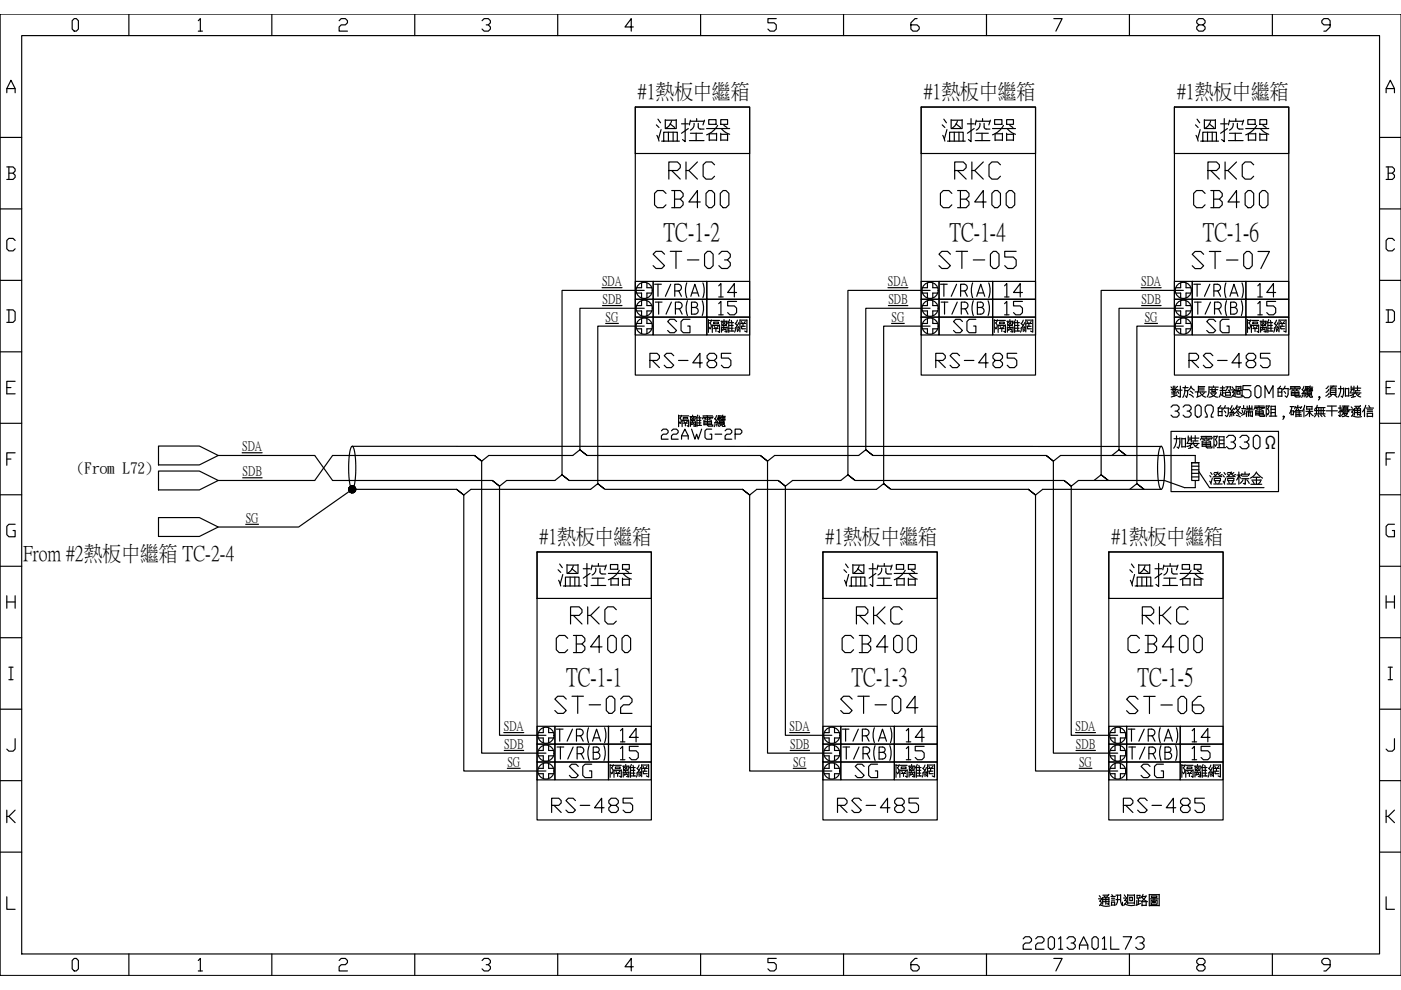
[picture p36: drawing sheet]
<svg xmlns="http://www.w3.org/2000/svg" width="297mm" height="210mm" viewBox="0 0 297 210" stroke-linecap="round" stroke-linejoin="round" font-family="sans-serif">
<defs><g id="words">
<g font-size="21.2">
<text x="130.5" y="36">溫控器</text>
<text x="191.2" y="36">溫控器</text>
<text x="244.8" y="36">溫控器</text>
<text x="109.7" y="130.5">溫控器</text>
<text x="170.4" y="130.5">溫控器</text>
<text x="231.1" y="130.5">溫控器</text>
</g>
<g font-size="7.1">
<text x="137.6" y="58.2">ST-03</text>
<text x="198.3" y="58.2">ST-05</text>
<text x="251.9" y="58.2">ST-07</text>
<text x="116.8" y="152.4">ST-02</text>
<text x="177.4" y="152.4">ST-04</text>
<text x="238.1" y="152.4">ST-06</text>
</g>
<g font-size="6.6">
<text x="116.1" y="173.6">RS-485</text>
<text x="176.7" y="173.6">RS-485</text>
<text x="237.4" y="173.6">RS-485</text>
</g>
<g font-size="6.2">
<text x="151.3" y="64.2">14</text>
<text x="212" y="64.2">14</text>
<text x="265.6" y="64.2">14</text>
<text x="140.8" y="71.6">SG</text>
<text x="151.3" y="68.1">15</text>
<text x="201.4" y="71.6">SG</text>
<text x="212" y="68.1">15</text>
<text x="255.1" y="71.6">SG</text>
<text x="265.6" y="68.1">15</text>
<text x="136.9" y="79">RS-485</text>
<text x="197.6" y="79">RS-485</text>
<text x="251.2" y="79">RS-485</text>
<text x="130.5" y="158.4">14</text>
<text x="191.2" y="158.4">14</text>
<text x="251.9" y="158.4">14</text>
<text x="119.9" y="166.2">SG</text>
<text x="130.5" y="162.3">15</text>
<text x="180.3" y="166.2">SG</text>
<text x="191.2" y="162.3">15</text>
<text x="240.9" y="166.2">SG</text>
<text x="251.9" y="162.3">15</text>
<text x="215.9" y="202.5">22013A01L73</text>
</g>
<g font-size="5.4">
<text x="140.7" y="50.9">TC-1-2</text>
<text x="201.3" y="50.9">TC-1-4</text>
<text x="255" y="50.9">TC-1-6</text>
<text x="120" y="145.2">TC-1-1</text>
<text x="180.5" y="145.2">TC-1-3</text>
<text x="241.1" y="145.2">TC-1-5</text>
</g>
<text font-size="5.3" x="139.3" y="94.2">22AWG-2P</text>
<g font-size="4.5">
<text x="135.3" y="20.8">#1熱板中繼箱</text>
<text x="195.9" y="20.8">#1熱板中繼箱</text>
<text x="249.6" y="20.8">#1熱板中繼箱</text>
<text x="4.9" y="118.7">From #2熱板中繼箱 TC-2-4</text>
<text x="114.4" y="115.1">#1熱板中繼箱</text>
<text x="175" y="115.1">#1熱板中繼箱</text>
<text x="235.6" y="115.1">#1熱板中繼箱</text>
</g>
<text font-size="4.4" x="268.1" y="95.1">Ω</text>
<text font-size="3.2" x="16.3" y="100.4">(From L72)</text>
<g font-size="2.8">
<text x="127.6" y="60.4">SDA</text>
<text x="127.7" y="64.2">SDB</text>
<text x="188.3" y="60.4">SDA</text>
<text x="188.4" y="64.2">SDB</text>
<text x="241.9" y="60.4">SDA</text>
<text x="242" y="64.2">SDB</text>
<text x="128.4" y="68">SG</text>
<text x="189" y="68">SG</text>
<text x="242.7" y="68">SG</text>
<text x="51.3" y="95.4">SDA</text>
<text x="51.4" y="100.7">SDB</text>
<text x="52.1" y="110.6">SG</text>
<text x="106.8" y="154.8">SDA</text>
<text x="167.4" y="154.8">SDA</text>
<text x="228" y="154.8">SDA</text>
<text x="106.9" y="158.6">SDB</text>
<text x="167.5" y="158.6">SDB</text>
<text x="228.1" y="158.6">SDB</text>
<text x="107.6" y="162.3">SG</text>
<text x="168.2" y="162.3">SG</text>
<text x="228.8" y="162.3">SG</text>
</g>
</g></defs>
<g fill="none" stroke="#000" stroke-width=".25">
<path d="M1.4 19.7v-.9l.9-1.8 .9 1.8v.9M1.4 18.8h1.8M4.6 7.5h287.9v194.8h-287.9zM15.7 3.9h.5l.4 .5v1.8l-.4 .4h-.5l-.4-.4v-1.8zM27.3 3v4.5M42 4.4l.5-.5v2.7M42 6.6h.9M57.6 3v4.5M71.9 4.4l.4-.5h.9l.5 .5v.4l-.5 .5h-.9l-.4 .4v.9h1.8M87.9 3v4.5M102.2 4.4l.4-.5h.9l.5 .5v.4l-.5 .5h-.4M103.5 5.3l.5 .4v.5l-.5 .4h-.9l-.4-.4"/>
<path d="M118.2 3v4.5M134.3 5.7h-1.8l1.3-1.8v2.7M148.5 3v4.5M164.6 3.9h-1.8v.9h1.3l.5 .5v.9l-.5 .4h-.8l-.5-.4M178.8 3v4.5M194.4 3.9h-.4l-.9 .9v1.4l.5 .4h.8l.5-.4v-.5l-.5-.4h-1.3M209.2 3v4.5M223.4 3.9h1.8l-1.3 2.7M239.5 3v4.5M254.2 5.3l-.5-.5v-.4l.5-.5h.9l.4 .5v.4l-.4 .5h-.9l-.5 .4v.5l.5 .4h.9l.4-.4v-.5l-.4-.4M269.8 3v4.5M282 5.3h-1.3l-.5-.5v-.4l.5-.5h.9l.4 .5v1.3l-.9 .9h-.4"/>
<path d="M293.9 19.7v-.9l.9-1.8 .9 1.8v.9M293.9 18.8h1.8M.1 29.1h4.5M1.4 35.4h1.4l.4 .4v.5l-.4 .4M1.9 36.7h.9l.4 .5v.4l-.4 .4h-1.4M1.9 35.4v2.6M292.5 29.1h4.5M293.9 35.4h1.3l.5 .4v.5l-.5 .4M294.3 36.7h.9l.5 .5v.4l-.5 .4h-1.3M294.3 35.4v2.6M.1 44.3h4.5M.1 59.4h4.5"/>
<path d="M3.2 51l-.4-.5h-.9l-.5 .5v1.8l.5 .4h.9l.4-.4M292.5 44.3h4.5M292.5 59.4h4.5M295.7 51l-.5-.5h-.9l-.4 .5v1.8l.4 .4h.9l.5-.4M.1 74.6h4.5M1.4 65.7h1.4l.4 .4v1.8l-.4 .5h-1.4M1.9 65.7v2.7M292.5 74.6h4.5M293.9 65.7h1.3l.5 .4v1.8l-.5 .5h-1.3M294.3 65.7v2.7M.1 89.8h4.5M1.4 82.2h.9"/>
<path d="M1.4 97.3h.9M3.2 80.8h-1.8v2.7h1.8M3.2 96h-1.8v2.7M292.5 89.8h4.5M293.9 82.2h.9M293.9 97.3h.9M295.7 80.8h-1.8v2.7h1.8M295.7 96h-1.8v2.7M.1 104.9h4.5M3.2 111.2h-1.3l-.5 .4v1.8l.5 .4h1.3v-1.3h-.4M292.5 104.9h4.5M295.7 111.2h-1.4l-.4 .4v1.8l.4 .4h1.4v-1.3h-.5"/>
<path d="M.1 120.1h4.5M.1 135.2h4.5M1.4 126.3v2.7M1.4 127.6h1.8M3.2 126.3v2.7M292.5 120.1h4.5M292.5 135.2h4.5M293.9 127.6h1.8M293.9 126.3v2.7M295.7 126.3v2.7M.1 150.4h4.5M1.9 141.5h.9"/>
<path d="M1.9 144.1h.9M2.3 141.5v2.6M3.2 156.6v2.2l-.4 .5h-.9l-.5-.5M292.5 150.4h4.5M294.3 141.5h.9M294.3 144.1h.9M294.8 141.5v2.6M295.7 156.6v2.2l-.5 .5h-.9l-.4-.5M.1 165.5h4.5M1.4 171.8v2.6M1.9 173.1l1.3 1.3M3.2 171.8l-1.3 1.3h-.5"/>
<path d="M292.5 165.5h4.5M293.9 171.8v2.6M294.3 173.1l1.4 1.3M295.7 171.8l-1.4 1.3h-.4M.1 180.7h4.5M1.4 190.1v2.7h1.8M292.5 180.7h4.5M293.9 190.1v2.7h1.8M15.7 203.2h.5l.4 .5v1.7l-.4 .5h-.5l-.4-.5v-1.7zM27.3 202.3v4.5M42 203.7l.5-.5v2.7M42 205.9h.9"/>
<path d="M57.6 202.3v4.5M71.9 203.7l.4-.5h.9l.5 .5v.4l-.5 .4h-.9l-.4 .5v.9h1.8M87.9 202.3v4.5M102.2 203.7l.4-.5h.9l.5 .5v.4l-.5 .4h-.4M103.5 204.5l.5 .5v.4l-.5 .5h-.9l-.4-.5M118.2 202.3v4.5M134.3 205h-1.8l1.3-1.8v2.7M148.5 202.3v4.5M164.6 203.2h-1.8v.9h1.3l.5 .4v.9l-.5 .5h-.8l-.5-.5M178.8 202.3v4.5M194.4 203.2h-.4l-.9 .9v1.3l.5 .5h.8l.5-.5v-.4l-.5-.5h-1.3M209.2 202.3v4.5"/>
<path d="M223.4 203.2h1.8l-1.3 2.7M239.5 202.3v4.5M254.2 204.5l-.5-.4v-.4l.5-.5h.9l.4 .5v.4l-.4 .4h-.9l-.5 .5v.4l.5 .5h.9l.4-.5v-.4l-.4-.5M269.8 202.3v4.5M282 204.5h-1.3l-.5-.4v-.4l.5-.5h.9l.4 .5v1.3l-.9 .9h-.4"/>
</g>
<g fill="none" stroke="#000" stroke-width=".25">
<path d="M232.9 190.6h.7M233.1 189.9l.2 .3M233.3 191.8l1.2 .4 .8-.1M233.6 190.5l-.4 .6a.36 .36 0 0 1 .3 .2 .36 .36 0 0 1-.1 .4l-.3 .3M233.8 190.3v1.4M233.8 191.2h1.3M233.8 190.4h1.3M233.8 190.7h1.3M233.8 189.8h1.2M234.4 190.4v1.3M235.1 189.6l-.7 .7-.3-.3M235.1 190.3v1.5l-.4-.2"/>
<path d="M235.6 190.1h.8M235.7 191.2v.8M235.7 191.3h.6M235.7 191.9h.6M235.7 190.8h.6M235.7 190.5h.6M235.7 189.7l.3 .4M236.3 191.2v.8M236.6 189.8h1M236.6 190.7h.8M236.9 189.8v1.4l-.4 .7M237.6 190.9l.1 .6 .3 .5v-.7"/>
<path d="M237.6 189.7v1.2M238.2 190.4h.7M238.4 189.7l.2 .4M238.5 190.9h.3v.3l-.5 .8M238.5 191.7l1.3 .3 .8-.1M238.9 190.3l-.5 .7M239.1 189.7v1.9M239.1 191.5h1.4M239.1 189.8h1.4M239.5 190.2h.6v.8h-.6zM240.5 189.7v2M241 190.9v1"/>
<path d="M241.1 189.8v.7M241.1 189.9h.6M241.4 191h.4M241.4 190.5v1.3M241.7 189.8v.6h-.6M241.8 191.6l-.9 .4M242.1 190.2l.5 .6 .7 .4M242.1 191.2h.9M242.1 191.1v.9h.9M242.1 192v.1M242.2 190.1h.8M242.3 189.6l-.4 .8"/>
<path d="M243 189.9l-.4 .7-.6 .5M243 191.1v.9M243.7 189.6v2.5M243.7 189.7h2.1M243.7 192h2.1M243.8 190.6h1.8M244.1 190.8h1.2v.9h-1.2zM244.1 190h1.2v.3h-1.2zM244.4 191.1v.3h.5v-.3h-.4M244.7 190.3v.5M245.8 189.6v2.5"/>
</g>
<!-- layer: 0 -->
<g fill="none" stroke="#000" stroke-width=".25">
<path d="M134.7 22.7h24.2v56.8h-24.2zM195.3 22.7h24.3v56.8h-24.3zM249 22.7h24.2v56.8h-24.2zM134.7 59.7h3.8v3.8h-3.8zM136 60v1h-1M137.2 60v1h1M138.5 59.7h11.4v3.8h-11.4zM141.2 41l-.6-.6h-1.2l-.6 .6v2.4l.6 .6h1.2l.6-.6M143 42.2h1.2l.6 .6v.6l-.6 .6h-1.8M143 40.4v3.6M145.6 60l-.3 1.5 .3 1.6M148.5 42.8h-2.5l1.9-2.4v3.6"/>
<path d="M149 60l.3 1.5-.3 1.6M150.3 40.4h.6l.6 .6v2.4l-.6 .6h-.6l-.6-.6v-2.4zM152.7 41l.6-.6h.6l.6 .6v2.4l-.6 .6h-.6l-.6-.6zM195.3 59.7h3.8v3.8h-3.8zM196.6 60v1h-1M197.8 60v1h1M199.1 59.7h11.4v3.8h-11.4zM201.8 41l-.6-.6h-1.2l-.6 .6v2.4l.6 .6h1.2l.6-.6M203.6 42.2h1.2l.6 .6v.6l-.6 .6h-1.8M203.6 40.4v3.6M206.2 60l-.3 1.5 .3 1.6M209.1 42.8h-2.4l1.8-2.4v3.6"/>
<path d="M209.6 60l.3 1.5-.3 1.6M210.3 41l.6-.6h.6l.6 .6v2.4l-.6 .6h-.6l-.6-.6zM213.3 41l.6-.6h.6l.6 .6v2.4l-.6 .6h-.6l-.6-.6zM249 59.7h3.8v3.8h-3.8zM250.3 60v1h-1M251.5 60v1h1M252.8 59.7h11.4v3.8h-11.4zM255.5 41l-.6-.6h-1.2l-.6 .6v2.4l.6 .6h1.2l.6-.6M257.3 42.2h1.2l.6 .6v.6l-.6 .6h-1.8M257.3 40.4v3.6M259.9 60l-.3 1.5 .3 1.6M262.8 42.8h-2.4l1.8-2.4v3.6"/>
<path d="M263.3 60l.3 1.5-.3 1.6M264 41l.6-.6h.6l.6 .6v2.4l-.6 .6h-.6l-.6-.6zM267.6 40.4h.6l.6 .6v2.4l-.6 .6h-.6l-.6-.6v-2.4zM127.6 61h4.3M127.7 64.8h4.2M128.4 68.6h2.7M134.7 63.5h3.8v3.7h-3.8zM134.7 67.2h3.8v3.8h-3.8zM135 62.1h1v1.1M135 65.9h1v1.1M135 69.7h1v1.1M136 63.8v1h-1"/>
<path d="M136 67.5v1.1h-1M136.6 69.1h-9.9v33.4l1.6 1.3-1.6-1.3-1.5 1.3h-25.4l-1.5 1.2-1.5-1.2 1.5 1.2v58.5h17.5M136.6 65.4h-13.6v30l1.5 1.2-1.5-1.2-1.6 1.2h-17.8l-1.5 1.2-1.5-1.2 1.5 1.2v61.9h13.7M136.6 61.6h-17.4v39.1l1.5 1.2-1.5-1.2-1.5 1.2h-10.3l-1.5 1.2-1.5-1.2 1.5 1.2v52.8h9.9M137.2 63.8v1h1M137.2 67.5v1.1h1M138.2 62.1h-1v1.1M138.2 65.9h-1v1.1M138.2 69.7h-1v1.1M138.5 67.2h11.4v3.8h-11.4zM138.5 63.5h11.4v3.7h-11.4zM138.9 64.1h1.5"/>
<path d="M139.5 60.3v2.5M139.6 64.1v2.5M142.2 60.3l-1.1 2.5M142.3 64.1l-1.1 2.5M143.1 61.7h.7a.71 .71 0 0 0 .7-.7 .71 .71 0 0 0-.7-.7h-.7v2.5M143.9 65.5a.71 .71 0 0 0 .7-.7 .71 .71 0 0 0-.7-.7h-.7v2.5M143.9 61.7l.6 1.1M145.8 63.8l-.3 1.5 .3 1.6M146.5 62.8l.8-2.5 .9 2.5M146.7 62.1h1.2M147.3 65.2a.57 .57 0 0 0 .6-.6 .57 .57 0 0 0-.6-.5h-.7v2.5M148.9 63.8l.3 1.5-.3 1.6"/>
<path d="M149.9 67.2h9v3.8h-9zM150.2 67.8v2.7M151 69.8v.7M151.8 69.7v.6M152.6 68.9v1.6l-.4-.3M153 69.3v1.1M154.2 69.5v.9l-.5-.1M154.5 70.1v.4M155.9 69.8l-.1 .6M156.3 69.8v.5M156.9 68.7v1.7M158.4 67.8v2.6l-.5-.2"/>
<path d="M188.3 61h4.2M188.4 64.8h4.1M189 68.6h2.7M195.3 63.5h3.8v3.7h-3.8zM195.3 67.2h3.8v3.8h-3.8zM195.6 62.1h1v1.1M195.6 65.9h1v1.1M195.6 69.7h1v1.1M196.6 63.8v1h-1M196.6 67.5v1.1h-1M197.2 69.1h-9.8v33.4l1.5 1.3-1.5-1.3-1.6 1.3h-25.3l-1.6 1.2-1.5-1.2 1.5 1.2v58.5h17.5M197.2 65.4h-13.6v30l1.5 1.2-1.5-1.2-1.6 1.2h-17.8l-1.5 1.2-1.5-1.2 1.5 1.2v61.9h13.7"/>
<path d="M197.2 61.6h-17.4v39.1l1.5 1.2-1.5-1.2-1.5 1.2h-10.3l-1.5 1.2-1.5-1.2 1.5 1.2v52.8h9.9M197.8 63.8v1h1M197.8 67.5v1.1h1M198.8 62.1h-1v1.1M198.8 65.9h-1v1.1M198.8 69.7h-1v1.1M199.1 67.2h11.4v3.8h-11.4zM199.1 63.5h11.4v3.7h-11.4zM199.6 64.1h1.4M200.1 60.3v2.5M200.3 64.1v2.5M202.8 60.3l-1.1 2.5"/>
<path d="M203 64.1l-1.2 2.5M203.7 61.7h.7a.71 .71 0 0 0 .7-.7 .71 .71 0 0 0-.7-.7h-.7v2.5M204.5 65.5a.71 .71 0 0 0 .7-.7 .71 .71 0 0 0-.7-.7h-.7v2.5M204.5 61.7l.6 1.1M206.4 63.8l-.3 1.5 .3 1.6M207.1 62.8l.8-2.5 .9 2.5M207.3 62.1h1.2M207.9 65.2a.57 .57 0 0 0 .6-.6 .57 .57 0 0 0-.6-.5h-.7v2.5M209.5 63.8l.3 1.5-.3 1.6M210.5 67.2h9.1v3.8h-9.1zM210.8 67.8v2.7M211.6 69.8v.7"/>
<path d="M212.4 69.7v.6M213.2 68.9v1.6l-.4-.3M213.6 69.3v1.1M214.8 69.5v.9l-.5-.1M215.1 70.1v.4M216.5 69.8l-.1 .6M216.9 69.8l.1 .5M217.5 68.7v1.7M219 67.8v2.6l-.5-.2M241.9 61h4.3M242 64.8h4.2M242.7 68.6h2.7"/>
<path d="M249 63.5h3.8v3.7h-3.8zM249 67.2h3.8v3.8h-3.8zM249.3 62.1h1v1.1M249.3 65.9h1v1.1M249.3 69.7h1v1.1M250.3 63.8v1h-1M250.3 67.5v1.1h-1M250.9 69.1h-9.9v33.4l1.6 1.3-1.6-1.3-1.5 1.3M250.9 65.4h-13.6v30l1.5 1.2-1.5-1.2-1.6 1.2M250.9 61.6h-17.4v39.1l1.5 1.2-1.5-1.2-1.5 1.2M251.5 63.8v1h1M251.5 67.5v1.1h1"/>
<path d="M252.5 62.1h-1v1.1M252.5 65.9h-1v1.1M252.5 69.7h-1v1.1M252.8 67.2h11.4v3.8h-11.4zM252.8 63.5h11.4v3.7h-11.4zM253.2 64.1h1.5M253.8 60.3v2.5M254 64.1v2.5M256.5 60.3l-1.1 2.5M256.7 64.1l-1.2 2.5M257.4 61.7h.7a.71 .71 0 0 0 .7-.7 .71 .71 0 0 0-.7-.7h-.7v2.5M258.2 64a.71 .71 0 0 1 .7 .8 .71 .71 0 0 1-.7 .7"/>
<path d="M258.2 64.1h-.7v2.5M258.2 61.7l.6 1.1M260.1 63.8l-.3 1.5 .3 1.6M260.8 62.8l.8-2.5 .9 2.5M261 62.1h1.2M261.6 65.2a.57 .57 0 0 0 .6-.6 .57 .57 0 0 0-.6-.5h-.7v2.5M263.2 63.8l.3 1.5-.3 1.6M264.2 67.2h9v3.8h-9zM264.5 67.8v2.7M265.3 69.8v.7M266.1 69.7v.6M266.9 68.9v1.6l-.4-.3"/>
<path d="M267.3 69.3v1.1M268.5 69.5v.9l-.5-.1M268.8 70.1v.4M270.2 69.8l-.1 .6M270.6 69.8v.5M271.2 68.7v1.7M272.7 67.8v2.6l-.5-.2M33.6 94.6h8.7l4 2-4 2h-8.7zM33.6 99.9h8.7l4 2-4 2h-8.7zM46.3 96.6h20.4l3.8 5.3h33.9M51.3 96h4.3M74.5 94.7a.33 .33 0 0 1 .4 0 .33 .33 0 0 1 .1 .4l.4 2.2v3a6 6 0 0 1-.7 3.5 2.79 2.79 0 0 1-.7-2.3v-3.6a7.6 7.6 0 0 1 .5-3.2z"/>
<path d="M74.7 94.6l171.6 .1M100.6 96.6h-30.1l-3.8 5.3h-20.4M124.5 96.6h36.7M143.9 88v2.5M144.5 88.1l-.4 .5M146.9 88v.3M147.9 88l-.4 .7M153.2 88l-.3 .5M185.1 96.6h36.7M246 94.7a.33 .33 0 0 1 .4 0 .33 .33 0 0 1 .1 .4l.4 2.2v3a6 6 0 0 1-.7 3.5 2.84 2.84 0 0 1-.7-2.3v-3.6a7.6 7.6 0 0 1 .5-3.2zM248.3 91.5h22.8v12.7h-22.8zM248.3 86.3l.4-.4h.9l.4 .4v.4l-.4 .5h-.5"/>
<path d="M248.3 82l.2 .3M248.4 83.1h1.2M248.4 83.5h1.1M248.6 82.6l.3 .5M248.8 81.9v.7M248.9 93h1.3M248.9 83.1v1M249.1 81.9v.7h-.8M249.1 82.6h.6M249.3 82.6l-.3 .4M249.4 92.4l-.1 1.6-.4 1M249.6 87.2l.4 .4v.4l-.4 .4h-.9l-.4-.4"/>
<path d="M249.6 83.8l-1.3 .4M249.7 81.9l-.5 .4M249.7 82.9l.2 .5M249.8 82.7h.8M250.2 92.8l-.2 1.9-.1 .3-.3-.2M250.3 81.9v2.3l-.5-.1M250.6 92.9v1.9M250.6 93h.7M250.6 94.7h.7M250.8 82.2h1.1M250.8 86.3l.5-.4h.8l.4 .4v.4l-.4 .5h-.4M251.2 82.8l-.1 .8-.3 .7"/>
<path d="M251.2 82.8h.5M251.2 82.2v.6M251.3 81.8v.4M251.3 92.9v1.9M251.6 94h2.6M251.8 83.4l-.2 .9-.2-.4M251.8 82.8v.6M251.9 93.2h.7M251.9 92.9h.7M251.9 92.4v.5M252 93.2l-.2 .6M252.1 87.2l.4 .4v.4l-.4 .4h-.8l-.5-.4"/>
<path d="M252.2 83.6l.8 .6M252.3 82.9l.6 .5M252.4 94.4v.6M252.5 82l.7 .7M252.5 81.9l-.2 .5-.4 .4M252.6 92.4v1.3M252.7 98.1h1.5v3.8h-1.5zM252.7 98.8h1.5M252.7 99.6h1.5M252.8 92.9h1.4M252.8 94l-.5 .5-.7 .2M252.9 93.5h1.1"/>
<path d="M252.9 94.9l-.9 .2M253 93.7v.3M253.1 94.1a1.3 1.3 0 0 0 1.1 .9M253.4 83.1h2.3M253.4 92.4v1.1M253.4 98.1v-1.5h-28.5l-1.6 1.2-1.5-1.2 1.5 1.2v61.9h13.7M253.8 85.9h.5l.4 .4v1.7l-.4 .4h-.5l-.4-.4v-1.7zM253.9 83.1v1M253.9 94.3l-.5 .3M254.1 82.3h1.2M254.1 82h1.3M254.1 81.9v.8"/>
<path d="M254.2 98.1h-1.5h1.5M254.2 100l2.3 3.4h11.5M254.5 83.2a1.68 1.68 0 0 0 1.1 1M254.6 83.9l-.9 .3M254.7 92.5h2.2M254.7 92.9h2.3M254.8 92.8l-.3 .4M254.9 93.9h1.8M254.9 94.6h1.8M254.9 94.3h1.8M254.9 93.8v.9M254.9 93.1l.5 .1"/>
<path d="M255.3 82.7h-1.2v.4M255.4 83.3l-.5 .4M255.4 93.4l-.6 .2M255.5 88.4h.5v-.4l-.5-.8v-.9l.5-.4h.8l.4 .4v.9l-.4 .8v.4h.4M255.7 92.5v2.2M256 93.4l.7 .2M256.3 82v1.4l-.4 .8M256.4 82.1h1.9M256.5 82.6h1.7M256.5 93.1l-.5 .1M256.6 83.3h1.2M256.7 93.8v.9"/>
<path d="M256.8 83.5l.6 .5 .7 .2M257 94.6v.4h-1l-.3-.3M257 82.3v.7M257 83h.7M257 92.8l-.2 .3M257.3 81.8v.3M257.4 92.5v2.5M257.4 92.5h.6M257.5 94.3l.2 .3M257.7 82.3v.7M257.9 83.3a1.78 1.78 0 0 1-1.6 .9M258.1 92.4l-.4 .8 .3 .7-.3 .7"/>
<path d="M258.1 94.9h1.8M258.3 86.5v1.7M258.3 88.1h.8M258.5 92.5v2.4M258.5 92.6h1M258.5 94.1h1M258.5 93.3h1M258.7 82.8h1M258.7 82.2h1M258.8 83.6a2.48 2.48 0 0 0 2.1 .6M258.8 86l-.5 .5h.8M258.8 83.1l-.1 .6-.2 .5"/>
<path d="M259.1 86.5v.8h-.8M259.1 87.3v.9M259.2 81.9v2M259.2 83.3h.4M259.5 92.5v2.4M259.6 87.1l.3 .4M259.6 86.5h.8M259.8 86l-.5 .8M259.8 83.8h1.1M259.8 83.2h1.1M259.8 83.1v.7M259.9 82h1"/>
<path d="M260 92.8l.5-.5h1l.4 .5v.4l-.4 .5h-.5M260.3 82l-.2 .5-.3 .4M260.4 86.5v.3a1.56 1.56 0 0 1-.3 1.5l-.3-.2M260.7 86.6l.5 .5M260.9 87.8l-.2 .5M260.9 83.1v.7M260.9 82l-.2 .9-.3-.2M261.1 82.7h.6M261.1 87.7l.1 .5M261.2 86l-.4 .7M261.2 82l.3 .4M261.3 83.1l.3 .1v.3l-.5 .7"/>
<path d="M261.4 87.7l.2 .4M261.4 83.9l1.2 .3 .8-.1M261.4 87.2l.2 .4M261.5 93.7l.4 .5v.5l-.4 .4h-1l-.5-.4M261.5 86.5l-.7 1M261.5 87.4l-.8 .1M261.8 82.6l-.5 .6M261.9 82.8h1.5M261.9 82.7v1.2M262.1 82h1M262.1 81.9v.9M262.1 86.5a1.99 1.99 0 0 0 1.1 1.2"/>
<path d="M262.1 86.3h.8M262.1 88.1l.9 .3M262.2 83v.6h.7v-.6h-.6M262.3 85.9l-.2 .5-.5 .4M262.3 87.5l.4 .4M262.9 92.8l.5-.5h.9l.5 .5v.4l-.5 .5h-.5M263 86.2l-.7 1-.7 .5M263.1 81.9v.9M263.1 82.3h-.6v.5M263.3 86.6h.8M263.4 82.7v1.2l-.3-.2M263.4 86.9l.1 .6"/>
<path d="M263.7 86v.6M264 87.7l-.7 .4M264 86.9l-.3 .9M264.2 86.9h1.5M264.3 87.3h.8v1M264.3 87.3v1M264.3 93.7l.5 .5v.5l-.5 .4h-.9l-.5-.4M264.4 86.6h1M264.4 86.1v.6M264.9 86.9l-.2 .4v1M264.9 86v.6M265.1 87.3h.4"/>
<path d="M265.2 81.8h-1.7v.8h1.3l.4 .4v.9l-.4 .4h-.9l-.4-.4M265.4 86v.6M265.5 87.2v1.1l-.2-.1M265.7 92.8l.5-.5h.5l.4 .5v1.9l-.4 .4h-.5l-.5-.4zM266 86.1h2M266.1 82.2l.4-.4h.4l.5 .4v1.7l-.5 .4h-.4l-.4-.4zM266.1 86.4h2M266.1 86.3l-.2 .4M266.2 87.3h1.6M266.2 88h1.6M266.2 87.6h1.6M266.2 87.3v.7"/>
<path d="M266.2 86.6l.5 .1M266.7 86.9l-.5 .2M267 86.1v2M267.2 86.9l.6 .2M267.7 86.6l-.5 .1M267.8 87.3v.7M268.1 88v.3h-.9l-.2-.3M268.2 86.3l-.3 .3M268.2 84.3v-2.5l.9 1.7 .8-1.7v2.5M268.5 86v2.3M268.5 86.1h.6M268.6 87.6l.2 .3"/>
<path d="M269.1 86l-.4 .7 .3 .6-.3 .7M269.1 88.2h1.6M269.5 86.1v2.1M269.5 86.1h.9M269.5 87.5h.9M269.5 86.8h.9M270.4 86.1v2.1M271 82.3v1.8M271 84h.8M271.5 81.9l-.5 .5h.8M271.8 82.3v.8h-.8M271.8 83.1v1"/>
<path d="M272.2 83l.4 .4M272.3 88.3l-.3 .6M272.3 82.4h.8M272.5 81.9l-.6 .8M273.1 82.3v.4a1.56 1.56 0 0 1-.3 1.5l-.3-.3M273.5 86.2h.9M273.6 82h2M273.6 82.3h2.1M273.7 82.2l-.2 .4M273.7 87v1M273.7 87.1h.5M273.7 87.9h.5"/>
<path d="M273.8 83.2h1.6M273.8 83.8h1.6M273.8 83.5h1.6M273.8 83.1v.8M273.8 82.5l.4 .1M273.9 86.2l-.5 1.4M274.2 87.1v.9M274.3 82.8l-.6 .1M274.5 82v1.9M274.6 86.4h1.3M274.6 86.2l-.1 .5M274.8 87.1v1.3"/>
<path d="M274.8 87.4h1M274.8 87.9h1.1M274.8 88.2h1.2M274.8 87.1h1.1M274.8 82.8l.6 .1M275.2 85.9a2.09 2.09 0 0 1-.8 1.5M275.2 86.6l.2 .3M275.3 82.5l-.5 .1M275.4 83.1v.8M275.4 87.1v1.1M275.7 83.8v.4h-.9l-.3-.3M275.7 82.2l-.2 .3"/>
<path d="M276 86.2l-.3 .4M276 82.6l.5 .4M276.1 83.7l-.1 .6M276.5 83.7v.5M276.5 81.9l-.4 .7M276.5 86.7v1.7M276.6 85.9l-.5 1.3M276.6 83.1l.3 .5M276.7 83.6l.2 .4M276.7 82.5l-.6 1M276.8 83.4l-.8 .1M276.8 82.3h.6v.3h-.6"/>
<path d="M276.8 81.9v1h.6M276.8 82h.7M276.9 87.2h1.4M277 86.7h1.2M277 86.2h1.2M277 86.1v.7M277.1 83.1h1v.6h-1zM277.1 83.5h1M277.1 83.4h1M277.2 82v.3M277.2 82.6v.3M277.4 83.7l-.5 .5"/>
<path d="M277.6 82.6h.7v.3h-.7zM277.6 87.2l-.8 1M277.6 87.3l.8 .9M277.6 83.7l.1 .4 .1 .1h.5l-.1-.3M277.6 86.7v1.6M277.6 82.1h.7M277.7 82.3h.6M277.8 81.8l-.3 .5M277.8 82.6v.3M278 82.6v.3M278.2 86.1v.7M278.7 87.7h2.2"/>
<path d="M278.7 87.1h2.2M279 88l-.3 .4M279.1 86.4h1.8M279.1 86.4v1.3M279.3 85.9l-.2 .5-.4 .4M279.4 88l.2 .4M279.6 86.4v1.3M279.8 84.2l-.3 .6M280 88l.3 .3M280.1 86.4v1.3M280.6 86.4v1.3M280.6 88l.3 .3"/>
<path d="M281.2 87.1h2.3M281.4 86.1h1.9M281.6 81.9l-.5 .5M281.7 82.6l-.6 .6M281.8 83.4l-.7 .6M282 81.9h1.4M282.1 83.2h1.1M282.1 83.6h1.1M282.1 82.2v1.5M282.1 82.3h1.1M282.1 82.7h1.1M282.3 83.7l-.7 .5"/>
<path d="M282.4 86.1v2.1M282.7 81.9l-.5 .4M282.9 83.7l.5 .5M283.2 82.2v1.5M283.8 82.4h1.1M283.8 86.5h.7M284.1 86v2.3l-.3-.2M284.2 82.7l-.1 .8-.4 .7M284.2 81.9v.8M284.4 87l-.6 .4M284.5 86.9h1.6M284.5 86.8l-.1 .5"/>
<path d="M284.6 86.1h1.4M284.7 87.1l-.1 .3M284.8 86.9v-.6h.9v.6M284.8 86.7h.9M284.8 86.5h.9M284.8 87.7h.9M284.9 87.4l-.5 .7M284.9 82.2l-.2 1.7-.1 .3-.3-.2M284.9 87.1l.2 .3h.6l-.1-.2M284.9 87.7a1.11 1.11 0 0 0 1 .6M285.1 86.1l-.1 .2M285.2 87.1l.2 .1"/>
<path d="M285.3 82.3v1.7M285.3 82.4h.6M285.3 83.9h.6M285.7 87.6a1.17 1.17 0 0 1-1.1 .7M285.7 87.1l.3 .2M285.9 82.3v1.7M286.1 86.8l-.2 .4M286.2 83.3h2.4M286.3 86.9h.7M286.4 82.6h.7M286.4 82.3h.7M286.5 81.9v.4"/>
<path d="M286.5 86.3l.2 .3M286.5 82.6l-.2 .5M286.7 88.1l.8 .3 1.2-.1M286.8 88l-.3 .3M286.9 83.6v.6M287 86.8l-.4 .6a.35 .35 0 0 1 .3 .2 .35 .35 0 0 1-.1 .4M287.1 81.9v1.1M287.2 86.6v1.4M287.2 87.5h1.3M287.2 86.7h1.3M287.2 87.1h1.3M287.2 82.3h1.3"/>
<path d="M287.2 86.1h1.1M287.3 83.3l-.5 .4-.6 .2M287.3 82.8h1M287.4 84.1l-.9 .2M287.4 83v.3M287.5 83.4a1.17 1.17 0 0 0 1 .8M287.8 81.8v1M287.8 86.7v1.3M288.3 83.5l-.5 .3M288.4 86l-.6 .6-.4-.3M288.5 86.6v1.5l-.5-.2M289.3 86.6v1.7"/>
<path d="M289.6 85.9l-.7 1.4M289.6 86.5h1.6M289.9 86.9h1.1M289.9 87.2h1.1M289.9 88.3h1.1M289.9 87.6h1.1M289.9 87.6v.8M290.2 86l.3 .5M291 87.6v.8M33.6 109.7h8.7l4 2-4 2h-8.7zM51.4 101.3h4.2M52.1 111.2h2.7"/>
<path d="M96.8 103.8h-22.1l-11.4 7.9h-17M113.9 117h24.2v56.9h-24.2zM120.7 101.9h44.3M128.3 103.8h29.1M174.5 117h24.2v56.9h-24.2zM181.3 101.9h44.3M188.9 103.8h29.1M235.1 117h24.2v56.9h-24.2zM246.2 103.8h-25.1l-1.5 1.2-1.6-1.2 1.6 1.2v58.5h17.4M252.7 100.4h1.5M252.7 101.1h1.5M253.4 101.9v1.5h-2.3l-4.2-1.5h-18.3l-1.5 1.2-1.5-1.2 1.5 1.2v52.8h9.9"/>
<path d="M256.5 102l.3 .7M256.5 100.8l.2 .3M256.7 100.2l.3 .4M257 101.4l-.3 1M257.3 100.4l.4 .4M257.3 102.6h1.8M257.5 101.4h1.3v.5h-1.3zM257.5 100.2h.7M257.5 101.1h1.2M257.6 102.1l.2 .4M258.2 100.3l.3 .5 .5 .3M258.2 100.1a1.69 1.69 0 0 1-1 1"/>
<path d="M258.6 102l-.2 .5M258.8 100.2l-.4 .3M259.1 100.6l-.3 .2M259.3 102l.3 .7M259.3 100.8l.3 .3M259.5 100.2l.3 .4M259.9 101.4l-.3 1M260.2 102.6h1.8M260.2 100.4l.3 .4M260.3 101.4h1.3v.5h-1.3zM260.3 100.2h.7M260.4 101.1h1.1"/>
<path d="M260.5 102.1l.1 .4M261 100.3l.4 .5 .5 .3M261.1 100.1a1.69 1.69 0 0 1-1 1M261.5 102l-.3 .5M261.6 100.2l-.4 .3M262 100.6l-.4 .2M262.2 100.7h.9M262.7 100.7l-.5 1.1M262.7 100.1v2.6M262.7 100.8l.3 .6M263.3 101.5h1.5M263.3 100.5h1.6"/>
<path d="M263.3 100.4l-.1 .5M263.4 101h1.1M263.5 101.7l-.6 .8M264 100.1v.4M264 101.5v1.2l-.4-.2M264.3 101.7l.6 .8M264.9 100.4l-.2 .4M265.2 102.7h2.3M265.4 101.8h2.1M265.6 102l.3 .6M265.7 101.2h1.3M266.4 100.2l1.3 1.2"/>
<path d="M266.4 101.2v1.4M266.4 100.1l-.4 .6-.9 .7M267.3 102l-.6 .7M120.4 135.3l-.6-.6h-1.3l-.6 .6v2.5l.6 .6h1.3l.6-.6M122.2 136.5h1.2l.6 .7v.6l-.6 .6h-1.8M122.2 134.7v3.7M127.6 137.2h-2.4l1.8-2.5v3.7M128.8 135.3l.7-.6h.6l.6 .6v2.5l-.6 .6h-.6l-.7-.6zM131.9 135.3l.6-.6h.6l.6 .6v2.5l-.6 .6h-.6l-.6-.6zM181 135.3l-.6-.6h-1.2l-.7 .6v2.5l.7 .6h1.2l.6-.6M182.8 136.5h1.2l.6 .7v.6l-.6 .6h-1.8M182.8 134.7v3.7"/>
<path d="M188.2 137.2h-2.4l1.8-2.5v3.7M189.5 135.3l.6-.6h.6l.6 .6v2.5l-.6 .6h-.6l-.6-.6zM192.5 135.3l.6-.6h.6l.6 .6v2.5l-.6 .6h-.6l-.6-.6zM241.6 135.3l-.6-.6h-1.2l-.6 .6v2.5l.6 .6h1.2l.6-.6M243.4 136.5h1.2l.6 .7v.6l-.6 .6h-1.8M243.4 134.7v3.7M248.9 137.2h-2.5l1.8-2.5v3.7M250.1 135.3l.6-.6h.6l.6 .6v2.5l-.6 .6h-.6l-.6-.6zM253.1 135.3l.6-.6h.6l.6 .6v2.5l-.6 .6h-.6l-.6-.6zM106.8 155.3h4.2M106.9 159.1h4.1M113.9 154h3.8v3.8h-3.8z"/>
<path d="M113.9 157.8h3.8v3.8h-3.8zM114.1 156.5h1.1v1M115.2 154.3v1h-1.1M115.2 158.1v1h-1.1M116.3 154.3v1h1.1M116.3 158.1v1h1.1M117.4 156.5h-1.1v1M117.7 154h11.3v3.8h-11.3zM117.7 157.8h11.3v3.8h-11.3zM118.1 158.4h1.4M118.7 154.6v2.6M118.8 158.4v2.5"/>
<path d="M121.4 154.6l-1.2 2.6M121.5 158.4l-1.1 2.5M122.2 156h.7a.71 .71 0 0 0 .7-.7 .71 .71 0 0 0-.7-.7h-.7v2.6M123.1 159.8a.71 .71 0 0 0 .7-.7 .71 .71 0 0 0-.7-.7h-.7v2.5M123.1 156l.5 1.2M124.8 154.3l-.3 1.6 .3 1.5M124.9 158.1l-.3 1.6 .3 1.5M125.6 157.2l.9-2.6 .8 2.6M125.9 156.4h1.2M126.5 159.5a.57 .57 0 0 0 .6-.6 .57 .57 0 0 0-.6-.5h-.7v2.5M128 158.1l.3 1.6-.3 1.5M128.2 154.3l.3 1.6-.3 1.5"/>
<path d="M167.4 155.3h4.3M167.5 159.1h4.1M174.5 154h3.8v3.8h-3.8zM174.5 157.8h3.8v3.8h-3.8zM174.8 156.5h1v1M175.8 154.3v1h-1M175.8 158.1v1h-1M176.9 154.3v1h1.1M176.9 158.1v1h1.1M178 156.5h-1.1v1M178.3 154h11.3v3.8h-11.3zM178.3 157.8h11.3v3.8h-11.3z"/>
<path d="M178.7 158.4h1.4M179.3 154.6v2.6M179.4 158.4v2.5M182 154.6l-1.2 2.6M182.1 158.4l-1.1 2.5M182.8 156h.7a.71 .71 0 0 0 .8-.7 .71 .71 0 0 0-.8-.7h-.7v2.6M183.7 159.8a.71 .71 0 0 0 .7-.7 .71 .71 0 0 0-.7-.7h-.7v2.5M183.7 156l.6 1.2M185.4 154.3l-.3 1.6 .3 1.5M185.5 158.1l-.3 1.6 .3 1.5M186.2 157.2l.9-2.6 .9 2.6M186.5 156.4h1.2"/>
<path d="M187.1 159.5a.57 .57 0 0 0 .6-.6 .57 .57 0 0 0-.6-.5h-.7v2.5M188.7 158.1l.2 1.6-.2 1.5M188.8 154.3l.3 1.6-.3 1.5M228 155.3h4.3M228.1 159.1h4.2M235.1 154h3.8v3.8h-3.8zM235.1 157.8h3.8v3.8h-3.8zM235.4 156.5h1v1M236.4 154.3v1h-1M236.4 158.1v1h-1M237.5 154.3v1h1.1M237.5 158.1v1h1.1"/>
<path d="M238.6 156.5h-1.1v1M238.9 154h11.3v3.8h-11.3zM238.9 157.8h11.3v3.8h-11.3zM239.3 158.4h1.4M239.9 154.6v2.6M240 158.4v2.5M242.6 154.6l-1.1 2.6M242.7 158.4l-1.1 2.5M243.4 156h.8a.71 .71 0 0 0 .7-.7 .71 .71 0 0 0-.7-.7h-.8v2.6M244.3 159.8a.71 .71 0 0 0 .7-.7 .71 .71 0 0 0-.7-.7h-.7v2.5M244.3 156l.6 1.2M246 154.3l-.3 1.6 .3 1.5"/>
<path d="M246.1 158.1l-.2 1.6 .2 1.5M246.9 157.2l.8-2.6 .9 2.6M247.1 156.4h1.2M247.7 159.5a.57 .57 0 0 0 .6-.6 .57 .57 0 0 0-.6-.5h-.7v2.5M249.3 158.1l.3 1.6-.3 1.5M249.4 154.3l.3 1.6-.3 1.5M107.6 162.9h2.7M113.9 161.6h3.8v3.8h-3.8zM114.1 160.3h1.1v1M114.1 164h1.1v1.1M115.2 161.9v1h-1.1M116.3 161.9v1h1.1"/>
<path d="M117.4 160.3h-1.1v1M117.4 164h-1.1v1.1M117.7 161.6h11.3v3.8h-11.3zM129 161.6h9.1v3.8h-9.1zM129.4 162.1v2.7M130.2 164.1v.7M131 164v.6M131.7 163.2v1.6l-.3-.2M132.1 163.6v1.1M133.3 163.9v.8l-.5-.1M133.7 164.5h1M133.7 164.4v.4"/>
<path d="M134.2 162.3l.1 2.2M135.1 164.2l-.2 .6M135.5 164.1v.5M135.6 164.1l.3 .4M136 163v1.7M137.5 162.1v2.6l-.4-.2M168.2 162.9h2.7M174.5 161.6h3.8v3.8h-3.8zM174.8 160.3h1v1M174.8 164h1v1.1M175.8 161.9v1h-1M176.9 161.9v1h1.1"/>
<path d="M178 160.3h-1.1v1M178 164h-1.1v1.1M178.3 161.6h11.3v3.8h-11.3zM189.6 161.6h9.1v3.8h-9.1zM190 162.1v2.7M190.8 164.1v.7M191.6 164v.6M192.3 163.2v1.6l-.3-.2M192.7 163.6v1.1M193.9 163.9v.8l-.4-.1M194.3 164.5h1M194.3 164.4v.4"/>
<path d="M194.8 162.3l.1 2.2M195.7 164.2l-.2 .6M196.1 164.1v.5M196.2 164.1l.3 .4M196.7 163v1.7M198.1 162.1v2.6l-.4-.2M228.8 162.9h2.7M235.1 161.6h3.8v3.8h-3.8zM235.4 160.3h1v1M235.4 164h1v1.1M236.4 161.9v1h-1M237.5 161.9v1h1.1"/>
<path d="M238.6 160.3h-1.1v1M238.6 164h-1.1v1.1M238.9 161.6h11.3v3.8h-11.3zM250.2 161.6h9.1v3.8h-9.1zM250.6 162.1v2.7M251.4 164.1v.7M252.2 164v.6M252.9 163.2v1.6l-.3-.2M253.4 163.6v1.1M254.5 163.9v.8l-.4-.1M254.9 164.5h1.1M254.9 164.4v.4"/>
<path d="M255.4 162.3l.1 2.2M256.3 164.2l-.2 .6M256.7 164.1v.5M256.8 164.1l.3 .4M257.3 163v1.7M258.7 162.1v2.6l-.4-.2"/>
<circle cx="136.6" cy="65.4" r="1.71"/>
<circle cx="136.6" cy="69.1" r="1.71"/>
<circle cx="136.6" cy="61.6" r="1.71"/>
<circle cx="197.2" cy="65.4" r="1.71"/>
<circle cx="197.2" cy="61.6" r="1.71"/>
<circle cx="197.2" cy="69.1" r="1.71"/>
<circle cx="250.9" cy="69.1" r="1.71"/>
<circle cx="250.9" cy="61.6" r="1.71"/>
<circle cx="250.9" cy="65.4" r="1.71"/>
<circle cx="272.1" cy="88.3" r=".11"/>
<circle cx="279.7" cy="84.2" r=".11"/>
<circle cx="115.8" cy="159.7" r="1.71"/>
<circle cx="115.8" cy="155.9" r="1.71"/>
<circle cx="176.4" cy="159.7" r="1.71"/>
<circle cx="176.4" cy="155.9" r="1.71"/>
<circle cx="237" cy="155.9" r="1.71"/>
<circle cx="237" cy="159.7" r="1.71"/>
<circle cx="115.8" cy="163.5" r="1.71"/>
<circle cx="176.4" cy="163.5" r="1.71"/>
<circle cx="237" cy="163.5" r="1.71"/>
</g>
<g fill="#000" stroke="#000" stroke-width=".21">
<path d="M74.7 103.8h.7v.1z"/>
<path d="M73.9 103.9l.1 .1 .7-.2zM74 104l.7-.2-.7 .3zM74 104.1l.1 .1 .6-.4z"/>
<path d="M74 103.5l-.1 .1 .8 .2zM73.9 103.6l.8 .2h-.8zM73.9 103.8v.1l.8-.1z"/>
<path d="M74.1 104.2v.1l.6-.5zM74.1 104.3l.6-.5-.5 .6zM74.7 103.8l-.5 .6h.1z"/>
<path d="M74.1 103.2v.1l.6 .5zM74.1 103.3l.6 .5-.7-.4zM74 103.4v.1l.7 .3z"/>
<path d="M74.7 103.8l-.4 .6 .2 .1zM74.7 103.8l-.1 .7h-.1zM74.7 103.8l-.1 .7h.1z"/>
<path d="M74.3 103.1l.4 .7-.2-.8zM74.2 103.1h.1l.4 .7zM74.1 103.2l.6 .6-.5-.7z"/>
<path d="M74.7 103.8v.7h.1zM74.7 103.8l.2 .7h-.1zM74.7 103.8l.2 .7 .1-.1z"/>
<path d="M74.7 103v.8l.1-.8zM74.6 103h.1v.8zM74.5 103l.2 .8-.1-.8z"/>
<path d="M74.7 103.8l.3 .6h.1zM74.7 103.8l.5 .5-.1 .1zM74.7 103.8l.5 .5 .1-.1z"/>
<path d="M75 103.1l-.3 .7 .4-.7zM74.9 103l.1 .1-.3 .7zM74.8 103l-.1 .8 .2-.8z"/>
<path d="M74.7 103.8l.6 .4 .1-.1zM74.7 103.8l.7 .2v.1zM74.7 103.8l.7 .2v-.1z"/>
<path d="M74.7 103.8l.7-.4-.1-.1zM74.7 103.8l.5-.6 .1 .1zM75.1 103.1l-.4 .7 .5-.6z"/>
<path d="M74.7 103.8h.7v-.2zM74.7 103.8l.7-.3v.1zM74.7 103.8l.7-.3v-.1z"/>
</g>
<path d="M0 3h297v203.8h-297z" fill="none" stroke="#000" stroke-width=".21"/>
<use href="#words"/>
</svg>
